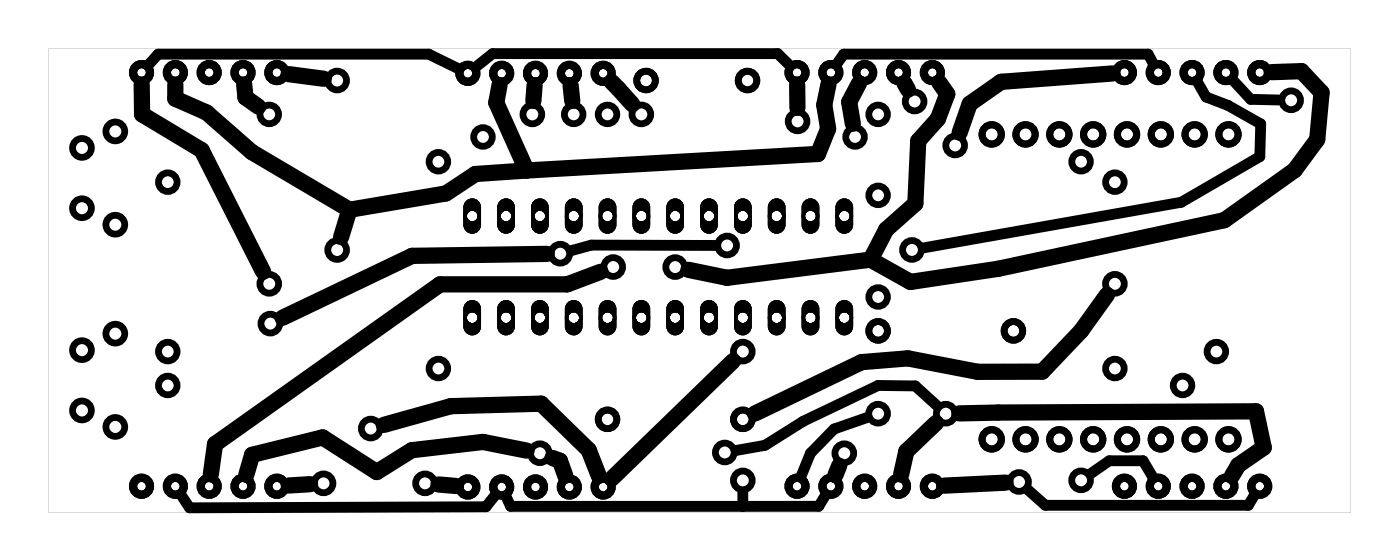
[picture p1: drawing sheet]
<svg xmlns="http://www.w3.org/2000/svg" width="105mm" height="42mm" viewBox="0 0 105 42" stroke-linecap="round" stroke-linejoin="round" font-family="sans-serif">
<g fill="#000">
<path d="M35 15.1a.66 .66 0 0 1 .7-.2 .66 .66 0 0 1 .4 .6v1.4a.66 .66 0 0 1-.6 .6 .66 .66 0 0 1-.7-.6v-1.4zM35.1 16.2a.41 .41 0 0 0 .8 0 .41 .41 0 0 0-.8 0z"/>
<path d="M35 15.1a.66 .66 0 0 1 .7-.2 .66 .66 0 0 1 .4 .6v1.4a.66 .66 0 0 1-.6 .6 .66 .66 0 0 1-.7-.6v-1.4zM35.1 16.2a.41 .41 0 0 0 .8 0 .41 .41 0 0 0-.8 0z"/>
<path d="M35 15.1a.66 .66 0 0 1 .7-.2 .66 .66 0 0 1 .4 .6v1.4a.66 .66 0 0 1-.6 .6 .66 .66 0 0 1-.7-.6v-1.4zM35.1 16.2a.41 .41 0 0 0 .8 0 .41 .41 0 0 0-.8 0z"/>
<path d="M37.5 15.1a.66 .66 0 0 1 .8-.2 .66 .66 0 0 1 .4 .6v1.4a.66 .66 0 0 1-.7 .6 .66 .66 0 0 1-.7-.6v-1.4zM37.6 16.2a.41 .41 0 0 0 .8 0 .41 .41 0 0 0-.8 0z"/>
<path d="M37.5 15.1a.66 .66 0 0 1 .8-.2 .66 .66 0 0 1 .4 .6v1.4a.66 .66 0 0 1-.7 .6 .66 .66 0 0 1-.7-.6v-1.4zM37.6 16.2a.41 .41 0 0 0 .8 0 .41 .41 0 0 0-.8 0z"/>
<path d="M37.5 15.1a.66 .66 0 0 1 .8-.2 .66 .66 0 0 1 .4 .6v1.4a.66 .66 0 0 1-.7 .6 .66 .66 0 0 1-.7-.6v-1.4zM37.6 16.2a.41 .41 0 0 0 .8 0 .41 .41 0 0 0-.8 0z"/>
<path d="M40.1 15.1a.66 .66 0 0 1 .7-.2 .66 .66 0 0 1 .4 .6v1.4a.66 .66 0 0 1-.7 .6 .66 .66 0 0 1-.6-.6v-1.4zM40.1 16.2a.41 .41 0 0 0 .8 0 .41 .41 0 0 0-.8 0z"/>
<path d="M40.1 15.1a.66 .66 0 0 1 .7-.2 .66 .66 0 0 1 .4 .6v1.4a.66 .66 0 0 1-.7 .6 .66 .66 0 0 1-.6-.6v-1.4zM40.1 16.2a.41 .41 0 0 0 .8 0 .41 .41 0 0 0-.8 0z"/>
<path d="M40.1 15.1a.66 .66 0 0 1 .7-.2 .66 .66 0 0 1 .4 .6v1.4a.66 .66 0 0 1-.7 .6 .66 .66 0 0 1-.6-.6v-1.4zM40.1 16.2a.41 .41 0 0 0 .8 0 .41 .41 0 0 0-.8 0z"/>
<path d="M42.6 15.1a.66 .66 0 0 1 .7-.2 .66 .66 0 0 1 .4 .6v1.4a.66 .66 0 0 1-.6 .6 .66 .66 0 0 1-.7-.6v-1.4zM42.7 16.2a.41 .41 0 0 0 .8 0 .41 .41 0 0 0-.8 0z"/>
<path d="M42.6 15.1a.66 .66 0 0 1 .7-.2 .66 .66 0 0 1 .4 .6v1.4a.66 .66 0 0 1-.6 .6 .66 .66 0 0 1-.7-.6v-1.4zM42.7 16.2a.41 .41 0 0 0 .8 0 .41 .41 0 0 0-.8 0z"/>
<path d="M42.6 15.1a.66 .66 0 0 1 .7-.2 .66 .66 0 0 1 .4 .6v1.4a.66 .66 0 0 1-.6 .6 .66 .66 0 0 1-.7-.6v-1.4zM42.7 16.2a.41 .41 0 0 0 .8 0 .41 .41 0 0 0-.8 0z"/>
<path d="M45.2 15.1a.66 .66 0 0 1 .7-.2 .66 .66 0 0 1 .4 .6v1.4a.66 .66 0 0 1-.7 .6 .66 .66 0 0 1-.6-.6v-1.4zM45.2 16.2a.41 .41 0 0 0 .8 0 .41 .41 0 0 0-.8 0z"/>
<path d="M45.2 15.1a.66 .66 0 0 1 .7-.2 .66 .66 0 0 1 .4 .6v1.4a.66 .66 0 0 1-.7 .6 .66 .66 0 0 1-.6-.6v-1.4zM45.2 16.2a.41 .41 0 0 0 .8 0 .41 .41 0 0 0-.8 0z"/>
<path d="M45.2 15.1a.66 .66 0 0 1 .7-.2 .66 .66 0 0 1 .4 .6v1.4a.66 .66 0 0 1-.7 .6 .66 .66 0 0 1-.6-.6v-1.4zM45.2 16.2a.41 .41 0 0 0 .8 0 .41 .41 0 0 0-.8 0z"/>
<path d="M47.7 15.1a.66 .66 0 0 1 .7-.2 .66 .66 0 0 1 .4 .6v1.4a.66 .66 0 0 1-.6 .6 .66 .66 0 0 1-.7-.6v-1.4zM47.8 16.2a.41 .41 0 0 0 .8 0 .41 .41 0 0 0-.8 0z"/>
<path d="M47.7 15.1a.66 .66 0 0 1 .7-.2 .66 .66 0 0 1 .4 .6v1.4a.66 .66 0 0 1-.6 .6 .66 .66 0 0 1-.7-.6v-1.4zM47.8 16.2a.41 .41 0 0 0 .8 0 .41 .41 0 0 0-.8 0z"/>
<path d="M47.7 15.1a.66 .66 0 0 1 .7-.2 .66 .66 0 0 1 .4 .6v1.4a.66 .66 0 0 1-.6 .6 .66 .66 0 0 1-.7-.6v-1.4zM47.8 16.2a.41 .41 0 0 0 .8 0 .41 .41 0 0 0-.8 0z"/>
<path d="M50.2 15.1a.66 .66 0 0 1 .8-.2 .66 .66 0 0 1 .4 .6v1.4a.66 .66 0 0 1-.7 .6 .66 .66 0 0 1-.7-.6v-1.4zM50.3 16.2a.41 .41 0 0 0 .8 0 .41 .41 0 0 0-.8 0z"/>
<path d="M50.2 15.1a.66 .66 0 0 1 .8-.2 .66 .66 0 0 1 .4 .6v1.4a.66 .66 0 0 1-.7 .6 .66 .66 0 0 1-.7-.6v-1.4zM50.3 16.2a.41 .41 0 0 0 .8 0 .41 .41 0 0 0-.8 0z"/>
<path d="M50.2 15.1a.66 .66 0 0 1 .8-.2 .66 .66 0 0 1 .4 .6v1.4a.66 .66 0 0 1-.7 .6 .66 .66 0 0 1-.7-.6v-1.4zM50.3 16.2a.41 .41 0 0 0 .8 0 .41 .41 0 0 0-.8 0z"/>
<path d="M52.8 15.1a.66 .66 0 0 1 .7-.2 .66 .66 0 0 1 .4 .6v1.4a.66 .66 0 0 1-.7 .6 .66 .66 0 0 1-.6-.6v-1.4zM52.8 16.2a.41 .41 0 0 0 .8 0 .41 .41 0 0 0-.8 0z"/>
<path d="M52.8 15.1a.66 .66 0 0 1 .7-.2 .66 .66 0 0 1 .4 .6v1.4a.66 .66 0 0 1-.7 .6 .66 .66 0 0 1-.6-.6v-1.4zM52.8 16.2a.41 .41 0 0 0 .8 0 .41 .41 0 0 0-.8 0z"/>
<path d="M52.8 15.1a.66 .66 0 0 1 .7-.2 .66 .66 0 0 1 .4 .6v1.4a.66 .66 0 0 1-.7 .6 .66 .66 0 0 1-.6-.6v-1.4zM52.8 16.2a.41 .41 0 0 0 .8 0 .41 .41 0 0 0-.8 0z"/>
<path d="M55.3 15.1a.66 .66 0 0 1 .7-.2 .66 .66 0 0 1 .4 .6v1.4a.66 .66 0 0 1-.6 .6 .66 .66 0 0 1-.7-.6v-1.4zM55.4 16.2a.41 .41 0 0 0 .8 0 .41 .41 0 0 0-.8 0z"/>
<path d="M55.3 15.1a.66 .66 0 0 1 .7-.2 .66 .66 0 0 1 .4 .6v1.4a.66 .66 0 0 1-.6 .6 .66 .66 0 0 1-.7-.6v-1.4zM55.4 16.2a.41 .41 0 0 0 .8 0 .41 .41 0 0 0-.8 0z"/>
<path d="M55.3 15.1a.66 .66 0 0 1 .7-.2 .66 .66 0 0 1 .4 .6v1.4a.66 .66 0 0 1-.6 .6 .66 .66 0 0 1-.7-.6v-1.4zM55.4 16.2a.41 .41 0 0 0 .8 0 .41 .41 0 0 0-.8 0z"/>
<path d="M57.9 15.1a.66 .66 0 0 1 .7-.2 .66 .66 0 0 1 .4 .6v1.4a.66 .66 0 0 1-.7 .6 .66 .66 0 0 1-.6-.6v-1.4zM57.9 16.2a.41 .41 0 0 0 .8 0 .41 .41 0 0 0-.8 0z"/>
<path d="M57.9 15.1a.66 .66 0 0 1 .7-.2 .66 .66 0 0 1 .4 .6v1.4a.66 .66 0 0 1-.7 .6 .66 .66 0 0 1-.6-.6v-1.4zM57.9 16.2a.41 .41 0 0 0 .8 0 .41 .41 0 0 0-.8 0z"/>
<path d="M57.9 15.1a.66 .66 0 0 1 .7-.2 .66 .66 0 0 1 .4 .6v1.4a.66 .66 0 0 1-.7 .6 .66 .66 0 0 1-.6-.6v-1.4zM57.9 16.2a.41 .41 0 0 0 .8 0 .41 .41 0 0 0-.8 0z"/>
<path d="M60.4 15.1a.66 .66 0 0 1 .7-.2 .66 .66 0 0 1 .4 .6v1.4a.66 .66 0 0 1-.6 .6 .66 .66 0 0 1-.7-.6v-1.4zM60.5 16.2a.41 .41 0 0 0 .8 0 .41 .41 0 0 0-.8 0z"/>
<path d="M60.4 15.1a.66 .66 0 0 1 .7-.2 .66 .66 0 0 1 .4 .6v1.4a.66 .66 0 0 1-.6 .6 .66 .66 0 0 1-.7-.6v-1.4zM60.5 16.2a.41 .41 0 0 0 .8 0 .41 .41 0 0 0-.8 0z"/>
<path d="M60.4 15.1a.66 .66 0 0 1 .7-.2 .66 .66 0 0 1 .4 .6v1.4a.66 .66 0 0 1-.6 .6 .66 .66 0 0 1-.7-.6v-1.4zM60.5 16.2a.41 .41 0 0 0 .8 0 .41 .41 0 0 0-.8 0z"/>
<path d="M62.9 15.1a.66 .66 0 0 1 .8-.2 .66 .66 0 0 1 .4 .6v1.4a.66 .66 0 0 1-.7 .6 .66 .66 0 0 1-.7-.6v-1.4zM63 16.2a.41 .41 0 0 0 .8 0 .41 .41 0 0 0-.8 0z"/>
<path d="M62.9 15.1a.66 .66 0 0 1 .8-.2 .66 .66 0 0 1 .4 .6v1.4a.66 .66 0 0 1-.7 .6 .66 .66 0 0 1-.7-.6v-1.4zM63 16.2a.41 .41 0 0 0 .8 0 .41 .41 0 0 0-.8 0z"/>
<path d="M62.9 15.1a.66 .66 0 0 1 .8-.2 .66 .66 0 0 1 .4 .6v1.4a.66 .66 0 0 1-.7 .6 .66 .66 0 0 1-.7-.6v-1.4zM63 16.2a.41 .41 0 0 0 .8 0 .41 .41 0 0 0-.8 0z"/>
<path d="M3.6 3.6v34.8h97.8v-34.8zM3.6 3.6h97.8v34.8h-97.8z"/>
<path d="M35 22.7a.66 .66 0 0 1 .7-.2 .66 .66 0 0 1 .4 .7v1.3a.66 .66 0 0 1-.6 .6 .66 .66 0 0 1-.7-.6v-1.3zM35.1 23.8a.41 .41 0 0 0 .8 0 .41 .41 0 0 0-.8 0z"/>
<path d="M35 22.7a.66 .66 0 0 1 .7-.2 .66 .66 0 0 1 .4 .7v1.3a.66 .66 0 0 1-.6 .6 .66 .66 0 0 1-.7-.6v-1.3zM35.1 23.8a.41 .41 0 0 0 .8 0 .41 .41 0 0 0-.8 0z"/>
<path d="M35 22.7a.66 .66 0 0 1 .7-.2 .66 .66 0 0 1 .4 .7v1.3a.66 .66 0 0 1-.6 .6 .66 .66 0 0 1-.7-.6v-1.3zM35.1 23.8a.41 .41 0 0 0 .8 0 .41 .41 0 0 0-.8 0z"/>
<path d="M37.5 22.7a.66 .66 0 0 1 .8-.2 .66 .66 0 0 1 .4 .7v1.3a.66 .66 0 0 1-.7 .6 .66 .66 0 0 1-.7-.6v-1.3zM37.6 23.8a.41 .41 0 0 0 .8 0 .41 .41 0 0 0-.8 0z"/>
<path d="M37.5 22.7a.66 .66 0 0 1 .8-.2 .66 .66 0 0 1 .4 .7v1.3a.66 .66 0 0 1-.7 .6 .66 .66 0 0 1-.7-.6v-1.3zM37.6 23.8a.41 .41 0 0 0 .8 0 .41 .41 0 0 0-.8 0z"/>
<path d="M37.5 22.7a.66 .66 0 0 1 .8-.2 .66 .66 0 0 1 .4 .7v1.3a.66 .66 0 0 1-.7 .6 .66 .66 0 0 1-.7-.6v-1.3zM37.6 23.8a.41 .41 0 0 0 .8 0 .41 .41 0 0 0-.8 0z"/>
<path d="M40.1 22.7a.66 .66 0 0 1 .7-.2 .66 .66 0 0 1 .4 .7v1.3a.66 .66 0 0 1-.7 .6 .66 .66 0 0 1-.6-.6v-1.3zM40.1 23.8a.41 .41 0 0 0 .8 0 .41 .41 0 0 0-.8 0z"/>
<path d="M40.1 22.7a.66 .66 0 0 1 .7-.2 .66 .66 0 0 1 .4 .7v1.3a.66 .66 0 0 1-.7 .6 .66 .66 0 0 1-.6-.6v-1.3zM40.1 23.8a.41 .41 0 0 0 .8 0 .41 .41 0 0 0-.8 0z"/>
<path d="M40.1 22.7a.66 .66 0 0 1 .7-.2 .66 .66 0 0 1 .4 .7v1.3a.66 .66 0 0 1-.7 .6 .66 .66 0 0 1-.6-.6v-1.3zM40.1 23.8a.41 .41 0 0 0 .8 0 .41 .41 0 0 0-.8 0z"/>
<path d="M42.6 22.7a.66 .66 0 0 1 .7-.2 .66 .66 0 0 1 .4 .7v1.3a.66 .66 0 0 1-.6 .6 .66 .66 0 0 1-.7-.6v-1.3zM42.7 23.8a.41 .41 0 0 0 .8 0 .41 .41 0 0 0-.8 0z"/>
<path d="M42.6 22.7a.66 .66 0 0 1 .7-.2 .66 .66 0 0 1 .4 .7v1.3a.66 .66 0 0 1-.6 .6 .66 .66 0 0 1-.7-.6v-1.3zM42.7 23.8a.41 .41 0 0 0 .8 0 .41 .41 0 0 0-.8 0z"/>
<path d="M42.6 22.7a.66 .66 0 0 1 .7-.2 .66 .66 0 0 1 .4 .7v1.3a.66 .66 0 0 1-.6 .6 .66 .66 0 0 1-.7-.6v-1.3zM42.7 23.8a.41 .41 0 0 0 .8 0 .41 .41 0 0 0-.8 0z"/>
<path d="M45.2 22.7a.66 .66 0 0 1 .7-.2 .66 .66 0 0 1 .4 .7v1.3a.66 .66 0 0 1-.7 .6 .66 .66 0 0 1-.6-.6v-1.3zM45.2 23.8a.41 .41 0 0 0 .8 0 .41 .41 0 0 0-.8 0z"/>
<path d="M45.2 22.7a.66 .66 0 0 1 .7-.2 .66 .66 0 0 1 .4 .7v1.3a.66 .66 0 0 1-.7 .6 .66 .66 0 0 1-.6-.6v-1.3zM45.2 23.8a.41 .41 0 0 0 .8 0 .41 .41 0 0 0-.8 0z"/>
<path d="M45.2 22.7a.66 .66 0 0 1 .7-.2 .66 .66 0 0 1 .4 .7v1.3a.66 .66 0 0 1-.7 .6 .66 .66 0 0 1-.6-.6v-1.3zM45.2 23.8a.41 .41 0 0 0 .8 0 .41 .41 0 0 0-.8 0z"/>
<path d="M47.7 22.7a.66 .66 0 0 1 .7-.2 .66 .66 0 0 1 .4 .7v1.3a.66 .66 0 0 1-.6 .6 .66 .66 0 0 1-.7-.6v-1.3zM47.8 23.8a.41 .41 0 0 0 .8 0 .41 .41 0 0 0-.8 0z"/>
<path d="M47.7 22.7a.66 .66 0 0 1 .7-.2 .66 .66 0 0 1 .4 .7v1.3a.66 .66 0 0 1-.6 .6 .66 .66 0 0 1-.7-.6v-1.3zM47.8 23.8a.41 .41 0 0 0 .8 0 .41 .41 0 0 0-.8 0z"/>
<path d="M47.7 22.7a.66 .66 0 0 1 .7-.2 .66 .66 0 0 1 .4 .7v1.3a.66 .66 0 0 1-.6 .6 .66 .66 0 0 1-.7-.6v-1.3zM47.8 23.8a.41 .41 0 0 0 .8 0 .41 .41 0 0 0-.8 0z"/>
<path d="M50.2 22.7a.66 .66 0 0 1 .8-.2 .66 .66 0 0 1 .4 .7v1.3a.66 .66 0 0 1-.7 .6 .66 .66 0 0 1-.7-.6v-1.3zM50.3 23.8a.41 .41 0 0 0 .8 0 .41 .41 0 0 0-.8 0z"/>
<path d="M50.2 22.7a.66 .66 0 0 1 .8-.2 .66 .66 0 0 1 .4 .7v1.3a.66 .66 0 0 1-.7 .6 .66 .66 0 0 1-.7-.6v-1.3zM50.3 23.8a.41 .41 0 0 0 .8 0 .41 .41 0 0 0-.8 0z"/>
<path d="M50.2 22.7a.66 .66 0 0 1 .8-.2 .66 .66 0 0 1 .4 .7v1.3a.66 .66 0 0 1-.7 .6 .66 .66 0 0 1-.7-.6v-1.3zM50.3 23.8a.41 .41 0 0 0 .8 0 .41 .41 0 0 0-.8 0z"/>
<path d="M52.8 22.7a.66 .66 0 0 1 .7-.2 .66 .66 0 0 1 .4 .7v1.3a.66 .66 0 0 1-.7 .6 .66 .66 0 0 1-.6-.6v-1.3zM52.8 23.8a.41 .41 0 0 0 .8 0 .41 .41 0 0 0-.8 0z"/>
<path d="M52.8 22.7a.66 .66 0 0 1 .7-.2 .66 .66 0 0 1 .4 .7v1.3a.66 .66 0 0 1-.7 .6 .66 .66 0 0 1-.6-.6v-1.3zM52.8 23.8a.41 .41 0 0 0 .8 0 .41 .41 0 0 0-.8 0z"/>
<path d="M52.8 22.7a.66 .66 0 0 1 .7-.2 .66 .66 0 0 1 .4 .7v1.3a.66 .66 0 0 1-.7 .6 .66 .66 0 0 1-.6-.6v-1.3zM52.8 23.8a.41 .41 0 0 0 .8 0 .41 .41 0 0 0-.8 0z"/>
<path d="M55.3 22.7a.66 .66 0 0 1 .7-.2 .66 .66 0 0 1 .4 .7v1.3a.66 .66 0 0 1-.6 .6 .66 .66 0 0 1-.7-.6v-1.3zM55.4 23.8a.41 .41 0 0 0 .8 0 .41 .41 0 0 0-.8 0z"/>
<path d="M55.3 22.7a.66 .66 0 0 1 .7-.2 .66 .66 0 0 1 .4 .7v1.3a.66 .66 0 0 1-.6 .6 .66 .66 0 0 1-.7-.6v-1.3zM55.4 23.8a.41 .41 0 0 0 .8 0 .41 .41 0 0 0-.8 0z"/>
<path d="M55.3 22.7a.66 .66 0 0 1 .7-.2 .66 .66 0 0 1 .4 .7v1.3a.66 .66 0 0 1-.6 .6 .66 .66 0 0 1-.7-.6v-1.3zM55.4 23.8a.41 .41 0 0 0 .8 0 .41 .41 0 0 0-.8 0z"/>
<path d="M57.9 22.7a.66 .66 0 0 1 .7-.2 .66 .66 0 0 1 .4 .7v1.3a.66 .66 0 0 1-.7 .6 .66 .66 0 0 1-.6-.6v-1.3zM57.9 23.8a.41 .41 0 0 0 .8 0 .41 .41 0 0 0-.8 0z"/>
<path d="M57.9 22.7a.66 .66 0 0 1 .7-.2 .66 .66 0 0 1 .4 .7v1.3a.66 .66 0 0 1-.7 .6 .66 .66 0 0 1-.6-.6v-1.3zM57.9 23.8a.41 .41 0 0 0 .8 0 .41 .41 0 0 0-.8 0z"/>
<path d="M57.9 22.7a.66 .66 0 0 1 .7-.2 .66 .66 0 0 1 .4 .7v1.3a.66 .66 0 0 1-.7 .6 .66 .66 0 0 1-.6-.6v-1.3zM57.9 23.8a.41 .41 0 0 0 .8 0 .41 .41 0 0 0-.8 0z"/>
<path d="M60.4 22.7a.66 .66 0 0 1 .7-.2 .66 .66 0 0 1 .4 .7v1.3a.66 .66 0 0 1-.6 .6 .66 .66 0 0 1-.7-.6v-1.3zM60.5 23.8a.41 .41 0 0 0 .8 0 .41 .41 0 0 0-.8 0z"/>
<path d="M60.4 22.7a.66 .66 0 0 1 .7-.2 .66 .66 0 0 1 .4 .7v1.3a.66 .66 0 0 1-.6 .6 .66 .66 0 0 1-.7-.6v-1.3zM60.5 23.8a.41 .41 0 0 0 .8 0 .41 .41 0 0 0-.8 0z"/>
<path d="M60.4 22.7a.66 .66 0 0 1 .7-.2 .66 .66 0 0 1 .4 .7v1.3a.66 .66 0 0 1-.6 .6 .66 .66 0 0 1-.7-.6v-1.3zM60.5 23.8a.41 .41 0 0 0 .8 0 .41 .41 0 0 0-.8 0z"/>
<path d="M62.9 22.7a.66 .66 0 0 1 .8-.2 .66 .66 0 0 1 .4 .7v1.3a.66 .66 0 0 1-.7 .6 .66 .66 0 0 1-.7-.6v-1.3zM63 23.8a.41 .41 0 0 0 .8 0 .41 .41 0 0 0-.8 0z"/>
<path d="M62.9 22.7a.66 .66 0 0 1 .8-.2 .66 .66 0 0 1 .4 .7v1.3a.66 .66 0 0 1-.7 .6 .66 .66 0 0 1-.7-.6v-1.3zM63 23.8a.41 .41 0 0 0 .8 0 .41 .41 0 0 0-.8 0z"/>
<path d="M62.9 22.7a.66 .66 0 0 1 .8-.2 .66 .66 0 0 1 .4 .7v1.3a.66 .66 0 0 1-.7 .6 .66 .66 0 0 1-.7-.6v-1.3zM63 23.8a.41 .41 0 0 0 .8 0 .41 .41 0 0 0-.8 0z"/>
</g>
<g fill="none" stroke="#000" stroke-width=".51">
<circle cx="6.2" cy="15.6" r=".71"/>
<circle cx="6.2" cy="11.1" r=".71"/>
<circle cx="8.7" cy="9.9" r=".71"/>
<circle cx="8.7" cy="16.8" r=".71"/>
<circle cx="12.6" cy="13.7" r=".7"/>
<circle cx="20.2" cy="8.6" r=".7"/>
<circle cx="25.3" cy="18.7" r=".7"/>
<circle cx="25.3" cy="6" r=".7"/>
<circle cx="32.9" cy="12.1" r=".7"/>
<circle cx="36.3" cy="10.3" r=".7"/>
<circle cx="40" cy="8.6" r=".7"/>
<circle cx="42.1" cy="19" r=".7"/>
<circle cx="43.1" cy="8.6" r=".7"/>
<circle cx="45.6" cy="8.6" r=".7"/>
<circle cx="48.2" cy="8.6" r=".7"/>
<circle cx="48.5" cy="6" r=".7"/>
<circle cx="54.6" cy="18.4" r=".7"/>
<circle cx="56.1" cy="6" r=".7"/>
<circle cx="59.9" cy="9.1" r=".7"/>
<circle cx="64.2" cy="10.3" r=".7"/>
<circle cx="65.9" cy="14.6" r=".7"/>
<circle cx="65.9" cy="8.6" r=".7"/>
<circle cx="68.5" cy="18.7" r=".7"/>
<circle cx="68.7" cy="7.6" r=".7"/>
<circle cx="71.7" cy="10.9" r=".7"/>
<circle cx="81.2" cy="12.1" r=".7"/>
<circle cx="83.7" cy="13.7" r=".7"/>
<circle cx="97" cy="7.5" r=".7"/>
<circle cx="6.2" cy="30.8" r=".71"/>
<circle cx="6.2" cy="26.2" r=".71"/>
<circle cx="8.7" cy="25" r=".71"/>
<circle cx="8.7" cy="32" r=".71"/>
<circle cx="12.6" cy="26.4" r=".7"/>
<circle cx="12.6" cy="28.9" r=".7"/>
<circle cx="20.2" cy="21.3" r=".7"/>
<circle cx="20.3" cy="24.3" r=".7"/>
<circle cx="24.3" cy="36.2" r=".7"/>
<circle cx="27.8" cy="32.1" r=".7"/>
<circle cx="31.9" cy="36.2" r=".7"/>
<circle cx="32.9" cy="27.6" r=".7"/>
<circle cx="40.5" cy="34" r=".7"/>
<circle cx="45.6" cy="31.4" r=".7"/>
<circle cx="46" cy="20" r=".7"/>
<circle cx="50.7" cy="20" r=".7"/>
<circle cx="54.4" cy="33.9" r=".7"/>
<circle cx="55.8" cy="36" r=".7"/>
<circle cx="55.8" cy="26.4" r=".7"/>
<circle cx="55.8" cy="31.4" r=".7"/>
<circle cx="63.4" cy="34" r=".7"/>
<circle cx="65.9" cy="31" r=".7"/>
<circle cx="65.9" cy="24.8" r=".7"/>
<circle cx="65.9" cy="22.3" r=".7"/>
<circle cx="71" cy="31" r=".7"/>
<circle cx="76.1" cy="24.8" r=".7"/>
<circle cx="76.5" cy="36.1" r=".7"/>
<circle cx="81.2" cy="36" r=".7"/>
<circle cx="83.7" cy="21.3" r=".7"/>
<circle cx="83.7" cy="27.6" r=".7"/>
<circle cx="88.8" cy="28.9" r=".7"/>
<circle cx="91.3" cy="26.4" r=".7"/>
</g>
<g fill="none" stroke="#000" stroke-width=".53">
<circle cx="74.5" cy="10.1" r=".72"/>
<circle cx="77" cy="10.1" r=".72"/>
<circle cx="79.5" cy="10.1" r=".72"/>
<circle cx="82.1" cy="10.1" r=".72"/>
<circle cx="84.6" cy="10.1" r=".72"/>
<circle cx="87.2" cy="10.1" r=".72"/>
<circle cx="89.7" cy="10.1" r=".72"/>
<circle cx="92.2" cy="10.1" r=".72"/>
<circle cx="74.5" cy="32.9" r=".72"/>
<circle cx="77" cy="32.9" r=".72"/>
<circle cx="79.5" cy="32.9" r=".72"/>
<circle cx="82.1" cy="32.9" r=".72"/>
<circle cx="84.6" cy="32.9" r=".72"/>
<circle cx="87.2" cy="32.9" r=".72"/>
<circle cx="89.7" cy="32.9" r=".72"/>
<circle cx="92.2" cy="32.9" r=".72"/>
</g>
<g fill="none" stroke="#000" stroke-width=".25">
<circle cx="35.5" cy="16.2" r=".53"/>
<circle cx="38" cy="16.2" r=".53"/>
<circle cx="40.5" cy="16.2" r=".53"/>
<circle cx="43.1" cy="16.2" r=".53"/>
<circle cx="45.6" cy="16.2" r=".53"/>
<circle cx="48.2" cy="16.2" r=".53"/>
<circle cx="50.7" cy="16.2" r=".53"/>
<circle cx="53.2" cy="16.2" r=".53"/>
<circle cx="55.8" cy="16.2" r=".53"/>
<circle cx="58.3" cy="16.2" r=".53"/>
<circle cx="60.9" cy="16.2" r=".53"/>
<circle cx="63.4" cy="16.2" r=".53"/>
<circle cx="35.5" cy="23.8" r=".53"/>
<circle cx="38" cy="23.8" r=".53"/>
<circle cx="40.5" cy="23.8" r=".53"/>
<circle cx="43.1" cy="23.8" r=".53"/>
<circle cx="45.6" cy="23.8" r=".53"/>
<circle cx="48.2" cy="23.8" r=".53"/>
<circle cx="50.7" cy="23.8" r=".53"/>
<circle cx="53.2" cy="23.8" r=".53"/>
<circle cx="55.8" cy="23.8" r=".53"/>
<circle cx="58.3" cy="23.8" r=".53"/>
<circle cx="60.9" cy="23.8" r=".53"/>
<circle cx="63.4" cy="23.8" r=".53"/>
</g>
<g fill="none" stroke="#000" stroke-width=".61" stroke-linecap="butt">
<circle cx="10.6" cy="5.4" r=".64"/>
<circle cx="13.2" cy="5.4" r=".64"/>
<circle cx="15.7" cy="5.4" r=".64"/>
<circle cx="18.2" cy="5.4" r=".64"/>
<circle cx="20.8" cy="5.4" r=".64"/>
<circle cx="35.1" cy="5.5" r=".64"/>
<circle cx="37.7" cy="5.5" r=".64"/>
<circle cx="40.2" cy="5.5" r=".64"/>
<circle cx="42.8" cy="5.5" r=".64"/>
<circle cx="45.3" cy="5.5" r=".64"/>
<circle cx="59.8" cy="5.4" r=".64"/>
<circle cx="62.4" cy="5.4" r=".64"/>
<circle cx="64.9" cy="5.4" r=".64"/>
<circle cx="67.5" cy="5.4" r=".64"/>
<circle cx="70" cy="5.4" r=".64"/>
<circle cx="84.4" cy="5.4" r=".64"/>
<circle cx="87" cy="5.4" r=".64"/>
<circle cx="89.5" cy="5.4" r=".64"/>
<circle cx="92.1" cy="5.4" r=".64"/>
<circle cx="94.6" cy="5.4" r=".64"/>
<circle cx="10.6" cy="36.5" r=".64"/>
<circle cx="13.2" cy="36.5" r=".64"/>
<circle cx="15.7" cy="36.5" r=".64"/>
<circle cx="18.2" cy="36.5" r=".64"/>
<circle cx="20.8" cy="36.5" r=".64"/>
<circle cx="35.1" cy="36.5" r=".64"/>
<circle cx="37.7" cy="36.5" r=".64"/>
<circle cx="40.2" cy="36.5" r=".64"/>
<circle cx="42.8" cy="36.5" r=".64"/>
<circle cx="45.3" cy="36.5" r=".64"/>
<circle cx="59.8" cy="36.5" r=".64"/>
<circle cx="62.4" cy="36.5" r=".64"/>
<circle cx="64.9" cy="36.5" r=".64"/>
<circle cx="67.5" cy="36.5" r=".64"/>
<circle cx="70" cy="36.5" r=".64"/>
<circle cx="84.4" cy="36.5" r=".64"/>
<circle cx="87" cy="36.5" r=".64"/>
<circle cx="89.5" cy="36.5" r=".64"/>
<circle cx="92.1" cy="36.5" r=".64"/>
<circle cx="94.6" cy="36.5" r=".64"/>
</g>
<g fill="none" stroke="#000" stroke-width=".81">
<path d="M11.1 4.9l.8-.8h20.3l2.3 1.1M53.7 18.4h-9.3l-1.5 .4M59.3 4.9l-.9-.9h-21.4l-1.3 1M86.6 4.8l-.4-.7h-22.8l-.6 .7M89.9 6.1l.7 1.2 1.6 .6 2.5 1.4-.1 2.4-5.9 3.5-19.4 3.4M92.6 6l1.3 1.4 2.2 .1M13.6 37.1l.6 1 22.3-.1 .7-.9M55.8 36.9v1.1M62 37.1l-.5 .9h-23.2l-.3-.8M65.1 31.3l-2.5 .9-1.7 1.8-.8 1.8M70.4 30.4l-1.7-1.5h-2.8l-5.6 2.7-2.9 1.8-2.1 .4M77.2 36.7l1.3 1.2h15.2l.5-.8"/>
<path d="M81.9 35.5l1.4-1h2.5l.8 1.3"/>
</g>
<g fill="none" stroke="#000" stroke-width="1.2">
<path d="M10.6 6.3l.1 2.3 4.4 2.7 4.7 9.1M13.2 6.3v1.1l2.3 1 3.4 3 7.3 4.3M18.3 6.3l.1 1 1 .7M21.7 5.6l2.6 .3M26.2 15.7l-.6 2.1M37.5 6.4l-.2 1.3 2.3 5.1M39.6 12.8l-3.9 .2-2.2 1.5-7.3 1.2M40.1 6.4v1.2M41.1 19l-10.2 .2-9.7 4.6M42.8 6.4l.2 1.2M45.9 6.1l1.6 1.7M59.9 6.3v1.8"/>
<path d="M62.2 6.3l-.3 1.6 .3 1.7-.8 1.9-21.8 1.3M64.5 6.2l-.7 1.4 .2 1.7M65.4 19.5l-10.8 1.3-2.9-.6M67.9 6.2l.3 .5M70.5 6.2l.6 .9-.7 1.8-1.4 1.7-.3 4.7-2.2 1.9-1.1 2.3M83.5 5.5l-8.3 .6-2.4 1.7-.7 2.1M95.5 5.4l2.2-.1 1.5 1.6-.3 3.6-1.7 2.3-5.3 3.7-16.9 3.6-6.6 1-3-1.6M23.3 36.3l-1.6 .1M28.8 31.9l5.1-1.5 6.7-.1 3.6 3.4 .8 2M32.9 36.3l1.3 .1M39.5 33.8l-3.2-.7-5.4 .7-2.6 1.6-4.1-2.6-5.3 1.3-.4 1.5M41.5 34.3l.5 .2 .4 1.2"/>
<path d="M45.1 20.4l-2.5 .9h-9.6l-16.9 12-.3 2.3M55.1 27.1l-9.2 8.8M63 34.9l-.3 .7M70.3 31.7l-2.2 2.1-.4 1.8M72 31l22.3-.2 .6 2.8-1.9 1.3-.5 .8M75.5 36.2l-4.6 .2M83.1 22.1l-1.9 2.7-2.9 3.1h-4.9l-5.2-1-3.5 .2-8 3.9"/>
</g>
</svg>
